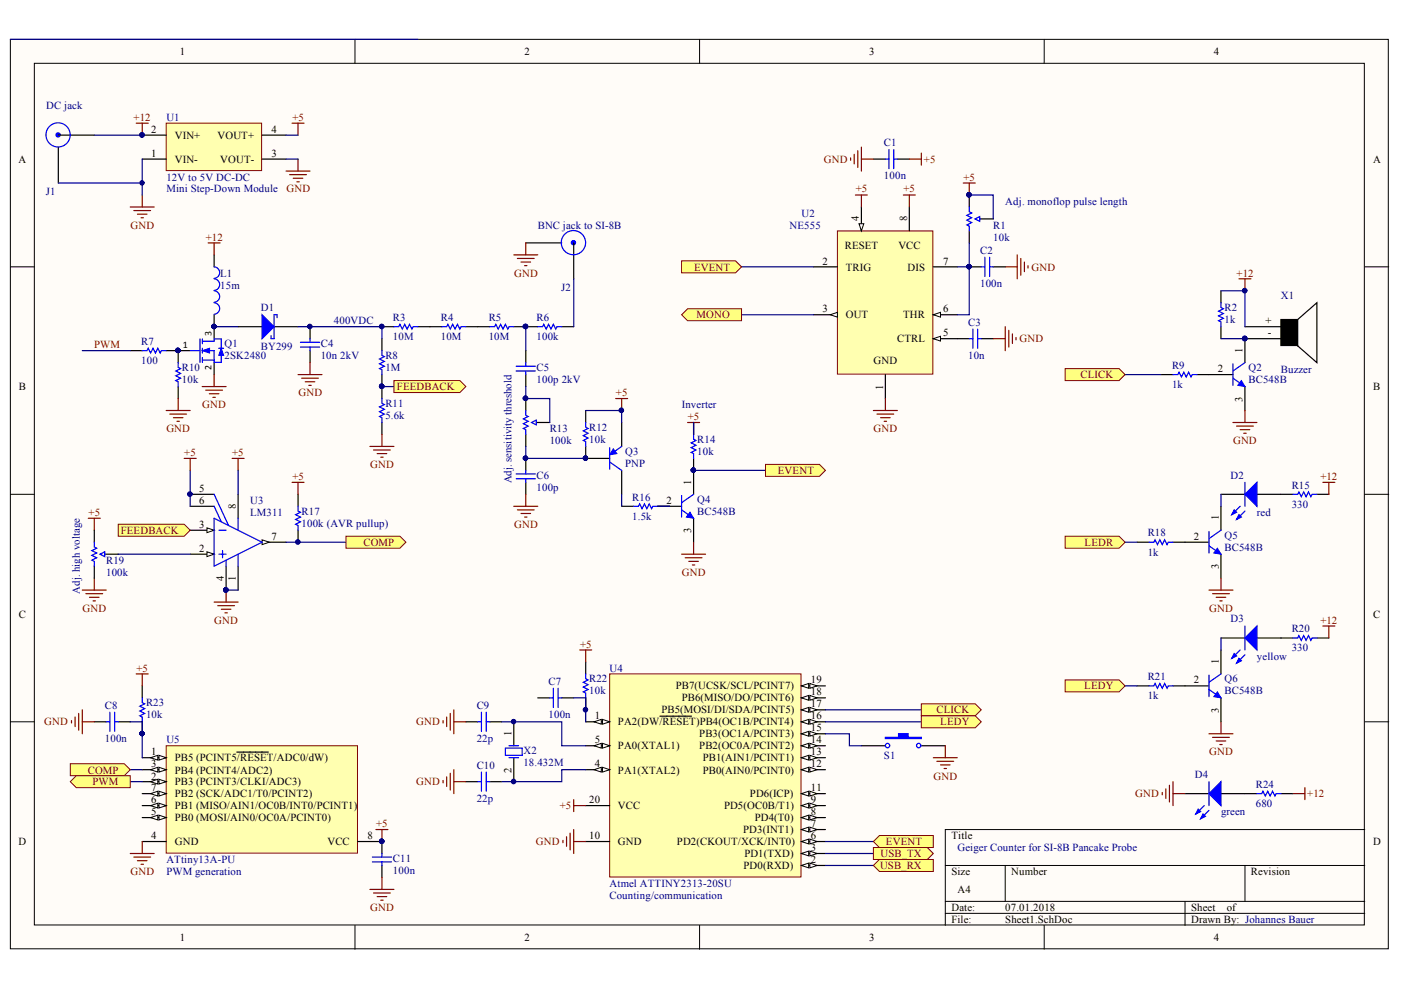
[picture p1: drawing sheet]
<svg xmlns="http://www.w3.org/2000/svg" width="297mm" height="210mm" viewBox="0 0 297 210" stroke-linecap="round" stroke-linejoin="round" font-family="sans-serif">
<defs><g id="words">
<g font-size="2.3">
<text x="38.1" y="11.7">1</text>
<text x="111.2" y="11.7">2</text>
<text x="184.3" y="11.7">3</text>
<text x="257.4" y="11.7">4</text>
<text x="32.1" y="28.1">2</text>
<text x="37" y="29.4">VIN+</text>
<text x="46.1" y="29.4">VOUT+</text>
<text x="57.6" y="28.1">4</text>
<text x="3.9" y="34.5">A</text>
<text x="32.1" y="33.2">1</text>
<text x="37" y="34.5">VIN-</text>
<text x="46.7" y="34.5">VOUT-</text>
<text x="57.6" y="33.2">3</text>
<text x="291.1" y="34.5">A</text>
<text x="182.1" y="46.9" transform="rotate(-90 182.1 46.9)">4</text>
<text x="192.3" y="46.9" transform="rotate(-90 192.3 46.9)">8</text>
<text x="179.1" y="52.8">RESET</text>
<text x="190.5" y="52.8">VCC</text>
<text x="174.4" y="56.1">2</text>
<text x="179.3" y="57.4">TRIG</text>
<text x="192.4" y="57.4">DIS</text>
<text x="199.9" y="56.1">7</text>
<text x="174.4" y="66.2">3</text>
<text x="179.3" y="67.5">OUT</text>
<text x="191.5" y="67.5">THR</text>
<text x="199.9" y="66.2">6</text>
<text x="199.9" y="71.3">5</text>
<text x="268.3" y="68.8">+</text>
<text x="268.8" y="71.3">-</text>
<text x="185.2" y="77.1">GND</text>
<text x="190.2" y="72.6">CTRL</text>
<text x="263.5" y="74.9" transform="rotate(-90 263.5 74.9)">1</text>
<text x="4" y="82.7">B</text>
<text x="187.3" y="82.6" transform="rotate(-90 187.3 82.6)">1</text>
<text x="258.2" y="78.9">2</text>
<text x="291.1" y="82.7">B</text>
<text x="263.5" y="85.2" transform="rotate(-90 263.5 85.2)">3</text>
<text x="42.2" y="104.4">5</text>
<text x="42.2" y="106.9">6</text>
<text x="50" y="107.8" transform="rotate(-90 50 107.8)">8</text>
<text x="141.3" y="106.9">2</text>
<text x="146.6" y="102.7" transform="rotate(-90 146.6 102.7)">1</text>
<text x="42.2" y="112">3</text>
<text x="146.6" y="113.1" transform="rotate(-90 146.6 113.1)">3</text>
<text x="258.4" y="110.4" transform="rotate(-90 258.4 110.4)">1</text>
<text x="42.2" y="117">2</text>
<text x="57.6" y="114.5">7</text>
<text x="253.1" y="114.5">2</text>
<text x="47.4" y="123.2" transform="rotate(-90 47.4 123.2)">4</text>
<text x="50" y="123.2" transform="rotate(-90 50 123.2)">1</text>
<text x="258.4" y="120.7" transform="rotate(-90 258.4 120.7)">3</text>
<text x="4" y="131">C</text>
<text x="291.1" y="131">C</text>
<text x="258.4" y="140.9" transform="rotate(-90 258.4 140.9)">1</text>
<text x="143.3" y="146.2">PB7(UCSK/SCL/PCINT7)</text>
<text x="144.5" y="148.7">PB6(MISO/DO/PCINT6)</text>
<text x="171.9" y="150">17</text>
<text x="171.9" y="147.4">18</text>
<text x="171.9" y="144.9">19</text>
<text x="253.1" y="144.9">2</text>
<text x="126.1" y="152.5">1</text>
<text x="131" y="153.8">PA2(DW/RESET)PB4(OC1B/PCINT4)</text>
<text x="140.2" y="151.2">PB5(MOSI/DI/SDA/PCINT5)</text>
<text x="171.9" y="155.1">15</text>
<text x="171.9" y="152.5">16</text>
<text x="258.4" y="151.2" transform="rotate(-90 258.4 151.2)">3</text>
<text x="32.1" y="160.1">1</text>
<text x="37" y="161.4">PB5 (PCINT5/RESET/ADC0/dW)</text>
<text x="108.4" y="156.1" transform="rotate(-90 108.4 156.1)">1</text>
<text x="126.1" y="157.6">5</text>
<text x="131" y="158.9">PA0(XTAL1)</text>
<text x="148.3" y="158.9">PB2(OC0A/PCINT2)</text>
<text x="148.3" y="156.3">PB3(OC1A/PCINT3)</text>
<text x="149" y="161.4">PB1(AIN1/PCINT1)</text>
<text x="171.9" y="160.1">13</text>
<text x="171.9" y="157.6">14</text>
<text x="32.1" y="165.3">2</text>
<text x="32.1" y="162.7">3</text>
<text x="32.1" y="167.8">7</text>
<text x="37" y="166.5">PB3 (PCINT3/CLKI/ADC3)</text>
<text x="37" y="164">PB4 (PCINT4/ADC2)</text>
<text x="108.4" y="163.8" transform="rotate(-90 108.4 163.8)">2</text>
<text x="126.1" y="162.7">4</text>
<text x="131" y="164">PA1(XTAL2)</text>
<text x="149" y="164">PB0(AIN0/PCINT0)</text>
<text x="171.9" y="162.7">12</text>
<text x="171.9" y="167.8">11</text>
<text x="32.1" y="172.9">5</text>
<text x="32.1" y="170.3">6</text>
<text x="37" y="171.6">PB1 (MISO/AIN1/OC0B/INT0/PCINT1)</text>
<text x="37" y="169.1">PB2 (SCK/ADC1/T0/PCINT2)</text>
<text x="124.9" y="170.3">20</text>
<text x="131" y="171.6">VCC</text>
<text x="153.5" y="171.6">PD5(OC0B/T1)</text>
<text x="159" y="169.1">PD6(ICP)</text>
<text x="171.9" y="172.9">8</text>
<text x="171.9" y="170.3">9</text>
<text x="3.9" y="179.2">D</text>
<text x="32.1" y="177.9">4</text>
<text x="37" y="179.2">GND</text>
<text x="37" y="174.1">PB0 (MOSI/AIN0/OC0A/PCINT0)</text>
<text x="69.4" y="179.2">VCC</text>
<text x="77.9" y="177.9">8</text>
<text x="124.9" y="177.9">10</text>
<text x="131" y="179.2">GND</text>
<text x="143.5" y="179.2">PD2(CKOUT/XCK/INT0)</text>
<text x="157.6" y="176.7">PD3(INT1)</text>
<text x="160" y="174.1">PD4(T0)</text>
<text x="171.9" y="177.9">6</text>
<text x="171.9" y="175.4">7</text>
<text x="201.7" y="177.9">Title</text>
<text x="291.1" y="179.2">D</text>
<text x="157.7" y="184.3">PD0(RXD)</text>
<text x="157.8" y="181.8">PD1(TXD)</text>
<text x="171.9" y="183">2</text>
<text x="171.9" y="180.5">3</text>
<text x="201.7" y="185.6">Size</text>
<text x="214.4" y="185.6">Number</text>
<text x="265.2" y="185.6">Revision</text>
<text x="203" y="189.4">A4</text>
<text x="201.7" y="193.2">Date:</text>
<text x="201.7" y="195.7">File:</text>
<text x="213.1" y="193.2">07.01.2018</text>
<text x="213.1" y="195.7">Sheet1.SchDoc</text>
<text x="252.5" y="193.2">Sheet</text>
<text x="252.5" y="195.7">Drawn By: Johannes Bauer</text>
<text x="260.1" y="193.2">of</text>
<text x="38.1" y="199.5">1</text>
<text x="111.2" y="199.5">2</text>
<text x="184.3" y="199.5">3</text>
<text x="257.4" y="199.5">4</text>
</g>
<g font-size="2.3" fill="#000080">
<text x="9.8" y="23.1">DC jack</text>
<text x="35.3" y="25.6">U1</text>
<text x="187.4" y="30.9">C1</text>
<text x="9.7" y="41.3">J1</text>
<text x="35.3" y="38.3">12V to 5V DC-DC</text>
<text x="35.3" y="40.8">Mini Step-Down Module</text>
<text x="187.4" y="38">100n</text>
<text x="169.9" y="46">U2</text>
<text x="213.1" y="43.4">Adj. monoflop pulse length</text>
<text x="114" y="48.5">BNC jack to SI-8B</text>
<text x="167.4" y="48.5">NE555</text>
<text x="207.8" y="53.8">C2</text>
<text x="210.6" y="48.5">R1</text>
<text x="210.6" y="51">10k</text>
<text x="46.7" y="58.6">L1</text>
<text x="46.7" y="61.2">15m</text>
<text x="55.3" y="66">D1</text>
<text x="119" y="61.7">J2</text>
<text x="207.8" y="60.9">100n</text>
<text x="259.7" y="66">R2</text>
<text x="271.6" y="63.5">X1</text>
<text x="70.8" y="68.8">400VDC</text>
<text x="83.3" y="68">R3</text>
<text x="93.5" y="68">R4</text>
<text x="103.6" y="68">R5</text>
<text x="113.8" y="68">R6</text>
<text x="205.3" y="69">C3</text>
<text x="259.7" y="68.5">1k</text>
<text x="29.9" y="73.1">R7</text>
<text x="29.9" y="77.1">100</text>
<text x="47.6" y="73.6">Q1</text>
<text x="47.6" y="76.2">2SK2480</text>
<text x="55.3" y="74.1">BY299</text>
<text x="68" y="73.6">C4</text>
<text x="68" y="76.1">10n 2kV</text>
<text x="81.7" y="76.1">R8</text>
<text x="83.3" y="72.1">10M</text>
<text x="93.5" y="72.1">10M</text>
<text x="103.6" y="72.1">10M</text>
<text x="113.8" y="72.1">100k</text>
<text x="205.3" y="76.1">10n</text>
<text x="38.6" y="78.7">R10</text>
<text x="38.6" y="81.2">10k</text>
<text x="81.7" y="78.7">1M</text>
<text x="113.8" y="78.7">C5</text>
<text x="113.8" y="81.2">100p 2kV</text>
<text x="248.5" y="78.2">R9</text>
<text x="248.5" y="82.2">1k</text>
<text x="264.7" y="78.7">Q2</text>
<text x="264.7" y="81.2">BC548B</text>
<text x="271.6" y="79.2">Buzzer</text>
<text x="81.7" y="86.3">R11</text>
<text x="81.7" y="88.8">5.6k</text>
<text x="144.5" y="86.5">Inverter</text>
<text x="116.5" y="91.6">R13</text>
<text x="116.5" y="94.1">100k</text>
<text x="124.9" y="91.3">R12</text>
<text x="124.9" y="93.9">10k</text>
<text x="147.8" y="93.9">R14</text>
<text x="113.8" y="101.5">C6</text>
<text x="132.5" y="96.4">Q3</text>
<text x="132.5" y="98.9">PNP</text>
<text x="147.8" y="96.4">10k</text>
<text x="260.9" y="101.5">D2</text>
<text x="53" y="106.9">U3</text>
<text x="108.4" y="102.5" transform="rotate(-90 108.4 102.5)">Adj. sensitivity threshold</text>
<text x="113.8" y="104.1">100p</text>
<text x="134.1" y="106.1">R16</text>
<text x="147.8" y="106.6">Q4</text>
<text x="273.9" y="103.6">R15</text>
<text x="273.9" y="107.6">330</text>
<text x="53" y="109.4">LM311</text>
<text x="63.9" y="109.2">R17</text>
<text x="63.9" y="111.7">100k (AVR pullup)</text>
<text x="134.1" y="110.2">1.5k</text>
<text x="147.8" y="109.2">BC548B</text>
<text x="243.3" y="113.7">R18</text>
<text x="266.5" y="109.4">red</text>
<text x="22.5" y="119.6">R19</text>
<text x="243.3" y="117.8">1k</text>
<text x="259.7" y="114.2">Q5</text>
<text x="259.7" y="116.8">BC548B</text>
<text x="16.9" y="125.9" transform="rotate(-90 16.9 125.9)">Adj. high voltage</text>
<text x="22.5" y="122.1">100k</text>
<text x="260.9" y="132">D3</text>
<text x="273.9" y="134">R20</text>
<text x="129.2" y="142.4">U4</text>
<text x="266.5" y="139.8">yellow</text>
<text x="273.9" y="138.1">330</text>
<text x="31" y="149.7">R23</text>
<text x="116.3" y="145.2">C7</text>
<text x="124.9" y="144.7">R22</text>
<text x="124.9" y="147.2">10k</text>
<text x="243.3" y="144.2">R21</text>
<text x="243.3" y="148.2">1k</text>
<text x="259.7" y="144.7">Q6</text>
<text x="259.7" y="147.2">BC548B</text>
<text x="22.2" y="150.2">C8</text>
<text x="31" y="152.3">10k</text>
<text x="101.1" y="150.2">C9</text>
<text x="116.3" y="152.3">100n</text>
<text x="22.2" y="157.3">100n</text>
<text x="35.3" y="157.6">U5</text>
<text x="101.1" y="157.3">22p</text>
<text x="111" y="159.9">X2</text>
<text x="187.4" y="160.9">S1</text>
<text x="101.1" y="163">C10</text>
<text x="111" y="162.4">18.432M</text>
<text x="253.3" y="165">D4</text>
<text x="266.2" y="167">R24</text>
<text x="101.1" y="170.1">22p</text>
<text x="258.9" y="172.9">green</text>
<text x="266.2" y="171.1">680</text>
<text x="35.3" y="183">ATtiny13A-PU</text>
<text x="35.3" y="185.6">PWM generation</text>
<text x="83.3" y="182.8">C11</text>
<text x="83.3" y="185.3">100n</text>
<text x="203" y="180.5">Geiger Counter for SI-8B Pancake Probe</text>
<text x="129.2" y="188.1">Atmel ATTINY2313-20SU</text>
<text x="129.2" y="190.6">Counting/communication</text>
</g>
<g font-size="2.3" fill="#800000">
<text x="28.3" y="25.6">+12</text>
<text x="62" y="25.6">+5</text>
<text x="174.7" y="34.5">GND</text>
<text x="195.9" y="34.5">+5</text>
<text x="60.7" y="40.8">GND</text>
<text x="181.4" y="40.8">+5</text>
<text x="191.6" y="40.8">+5</text>
<text x="204.3" y="38.3">+5</text>
<text x="27.7" y="48.5">GND</text>
<text x="43.6" y="51">+12</text>
<text x="109" y="58.6">GND</text>
<text x="147.2" y="57.4">EVENT</text>
<text x="218.7" y="57.4">GND</text>
<text x="262.2" y="58.6">+12</text>
<text x="147.7" y="67.5">MONO</text>
<text x="20" y="73.8">PWM</text>
<text x="216.2" y="72.6">GND</text>
<text x="63.3" y="84">GND</text>
<text x="84.2" y="82.7">FEEDBACK</text>
<text x="130.6" y="84">+5</text>
<text x="229.1" y="80.2">CLICK</text>
<text x="42.9" y="86.5">GND</text>
<text x="145.8" y="89.1">+5</text>
<text x="35.3" y="91.6">GND</text>
<text x="185.2" y="91.6">GND</text>
<text x="261.4" y="94.1">GND</text>
<text x="39.1" y="96.7">+5</text>
<text x="49.2" y="96.7">+5</text>
<text x="62" y="101.7">+5</text>
<text x="78.5" y="99.2">GND</text>
<text x="164.9" y="100.5">EVENT</text>
<text x="280" y="101.7">+12</text>
<text x="18.8" y="109.4">+5</text>
<text x="25.6" y="113.2">FEEDBACK</text>
<text x="109" y="112">GND</text>
<text x="77" y="115.8">COMP</text>
<text x="230" y="115.8">LEDR</text>
<text x="144.5" y="122.1">GND</text>
<text x="17.5" y="129.7">GND</text>
<text x="256.4" y="129.7">GND</text>
<text x="45.4" y="132.2">GND</text>
<text x="123" y="137.3">+5</text>
<text x="280" y="132.2">+12</text>
<text x="28.9" y="142.4">+5</text>
<text x="229.9" y="146.2">LEDY</text>
<text x="9.4" y="153.8">GND</text>
<text x="88.2" y="153.8">GND</text>
<text x="198.6" y="151.2">CLICK</text>
<text x="199.3" y="153.8">LEDY</text>
<text x="256.4" y="160.1">GND</text>
<text x="18.6" y="164">COMP</text>
<text x="19.6" y="166.5">PWM</text>
<text x="88.2" y="166.5">GND</text>
<text x="197.9" y="165.3">GND</text>
<text x="118.7" y="171.6">+5</text>
<text x="240.7" y="169.1">GND</text>
<text x="277.2" y="169.1">+12</text>
<text x="79.8" y="175.4">+5</text>
<text x="113.6" y="179.2">GND</text>
<text x="187.8" y="179.2">EVENT</text>
<text x="27.7" y="185.6">GND</text>
<text x="186.6" y="184.3">USB_RX</text>
<text x="186.7" y="181.8">USB_TX</text>
<text x="78.5" y="193.2">GND</text>
</g>
<g font-size="2.1">
<text x="44.8" y="71.2" transform="rotate(-90 44.8 71.2)">3</text>
<text x="38.7" y="73.8">1</text>
<text x="44.8" y="78.5" transform="rotate(-90 44.8 78.5)">2</text>
</g>
</g></defs>
<g fill="#fffcf8" stroke="#000" stroke-width=".21">
<path d="M2.2 8.3h292.1v192.9h-292.1z"/>
<path d="M7.3 13.4h282v182.7h-282z"/>
</g>
<g fill="none" stroke="#000" stroke-width=".21">
<path d="M75.3 8.3v5.1M148.3 8.3v5.1M221.4 8.3v5.1M2.2 56.6h5.1M289.4 56.6h5M2.2 104.8h5.1M289.4 104.8h5M2.2 153h5.1M289.4 153h5M289.4 175.9h-89v20.3M75.3 196.2v5.1M148.3 196.2v5.1"/>
<path d="M200.4 183.5h89M200.4 191.1h89M200.4 193.7h89M213.1 183.5v7.6M221.4 196.2v5.1M251.2 191.1v5.1M264 183.5v7.6"/>
</g>
<path d="M28.9 26.1h2.5M30.2 26.1v2.6M61.9 26.1h2.6M63.2 26.1v2.6M27.6 43.9h5.1M28.4 44.6h3.5M29.1 45.4h2.1M29.9 46.2h.5M30.2 41.3v2.6" fill="none" stroke="#800000" stroke-width=".25"/>
<circle cx="30.1" cy="28.6" r=".46" fill="#000080" stroke="#000080" stroke-width=".21"/>
<path d="M35.2 26.1h20.3v10.1h-20.3z" fill="#ffffb0" stroke="#800000" stroke-width=".21"/>
<path d="M30.2 33.7h5M30.2 28.7h5M55.6 33.7h5M55.6 28.7h5" fill="none" stroke="#000" stroke-width=".25"/>
<circle cx="30.1" cy="28.6" r=".46" fill="#000080" stroke="#000080" stroke-width=".21"/>
<path d="M60.6 36.3h5.1M61.4 37h3.6M62.2 37.8h2M62.9 38.6h.5M63.2 33.7v2.6" fill="none" stroke="#800000" stroke-width=".25"/>
<path d="M35.2 158.1h40.6v22.8h-40.6z" fill="#ffffb0" stroke="#800000" stroke-width=".21"/>
<path d="M30.2 160.7h5" fill="none" stroke="#000" stroke-width=".25"/>
<g fill="#fffcf8" stroke="#000" stroke-width=".21">
<path d="M33.7 160.1l1.5 .6-1.5 .5z"/>
<path d="M31.9 160.7l1.6-.6v1.1z"/>
</g>
<path d="M50.2 159.5h6.7M30.2 165.7h5" fill="none" stroke="#000" stroke-width=".25"/>
<g fill="#fffcf8" stroke="#000" stroke-width=".21">
<path d="M33.7 165.2l1.5 .5-1.5 .5z"/>
<path d="M31.9 165.7l1.6-.5v1z"/>
</g>
<path d="M30.2 163.2h5" fill="none" stroke="#000" stroke-width=".25"/>
<g fill="#fffcf8" stroke="#000" stroke-width=".21">
<path d="M33.7 162.7l1.5 .5-1.5 .5z"/>
<path d="M31.9 163.2l1.6-.5v1z"/>
</g>
<path d="M30.2 178.4h5M30.2 173.3h5" fill="none" stroke="#000" stroke-width=".25"/>
<g fill="#fffcf8" stroke="#000" stroke-width=".21">
<path d="M33.7 172.8l1.5 .5-1.5 .6z"/>
<path d="M31.9 173.3l1.6-.5v1.1z"/>
</g>
<path d="M30.2 170.8h5" fill="none" stroke="#000" stroke-width=".25"/>
<g fill="#fffcf8" stroke="#000" stroke-width=".21">
<path d="M33.7 170.3l1.5 .5-1.5 .5z"/>
<path d="M31.9 170.8l1.6-.5v1z"/>
</g>
<path d="M30.2 168.3h5" fill="none" stroke="#000" stroke-width=".25"/>
<g fill="#fffcf8" stroke="#000" stroke-width=".21">
<path d="M33.7 167.8l1.5 .5-1.5 .5z"/>
<path d="M31.9 168.3l1.6-.5v1z"/>
</g>
<path d="M75.9 178.4h5.1" fill="none" stroke="#000" stroke-width=".25"/>
<circle cx="80.9" cy="178.4" r=".46" fill="#000080" stroke="#000080" stroke-width=".21"/>
<path d="M129.3 142.9h40.5v43h-40.5z" fill="#ffffb0" stroke="#800000" stroke-width=".21"/>
<path d="M124.2 153h5.1" fill="none" stroke="#000" stroke-width=".25"/>
<g fill="#fffcf8" stroke="#000" stroke-width=".21">
<path d="M127.7 152.5l1.6 .5-1.6 .5z"/>
<path d="M126 153l1.5-.5v1z"/>
</g>
<path d="M139.9 151.8h6.7M169.9 183.5h5.1" fill="none" stroke="#000" stroke-width=".25"/>
<g fill="#fffcf8" stroke="#000" stroke-width=".21">
<path d="M169.9 183.5l1.5-.5v1z"/>
<path d="M171.7 183l1.5 .5-1.5 .5z"/>
</g>
<path d="M169.9 181h5.1" fill="none" stroke="#000" stroke-width=".25"/>
<g fill="#fffcf8" stroke="#000" stroke-width=".21">
<path d="M169.9 181l1.5-.5v1z"/>
<path d="M171.7 180.5l1.5 .5-1.5 .5z"/>
</g>
<path d="M124.2 163.2h5.1" fill="none" stroke="#000" stroke-width=".25"/>
<g fill="#fffcf8" stroke="#000" stroke-width=".21">
<path d="M127.7 162.7l1.6 .5-1.6 .5z"/>
<path d="M126 163.2l1.5-.5v1z"/>
</g>
<path d="M124.2 158.1h5.1" fill="none" stroke="#000" stroke-width=".25"/>
<g fill="#fffcf8" stroke="#000" stroke-width=".21">
<path d="M127.7 157.6l1.6 .5-1.6 .5z"/>
<path d="M126 158.1l1.5-.5v1z"/>
</g>
<path d="M169.9 178.4h5.1" fill="none" stroke="#000" stroke-width=".25"/>
<g fill="#fffcf8" stroke="#000" stroke-width=".21">
<path d="M169.9 178.4l1.5-.5v1z"/>
<path d="M171.7 177.9l1.5 .5-1.5 .5z"/>
</g>
<path d="M169.9 175.9h5.1" fill="none" stroke="#000" stroke-width=".25"/>
<g fill="#fffcf8" stroke="#000" stroke-width=".21">
<path d="M169.9 175.9l1.5-.5v1z"/>
<path d="M171.7 175.4l1.5 .5-1.5 .5z"/>
</g>
<path d="M169.9 173.3h5.1" fill="none" stroke="#000" stroke-width=".25"/>
<g fill="#fffcf8" stroke="#000" stroke-width=".21">
<path d="M169.9 173.3l1.5-.5v1.1z"/>
<path d="M171.7 172.8l1.5 .5-1.5 .6z"/>
</g>
<path d="M169.9 160.7h5.1" fill="none" stroke="#000" stroke-width=".25"/>
<g fill="#fffcf8" stroke="#000" stroke-width=".21">
<path d="M169.9 160.7l1.5-.6v1.1z"/>
<path d="M171.7 160.1l1.5 .6-1.5 .5z"/>
</g>
<path d="M169.9 158.1h5.1" fill="none" stroke="#000" stroke-width=".25"/>
<g fill="#fffcf8" stroke="#000" stroke-width=".21">
<path d="M169.9 158.1l1.5-.5v1z"/>
<path d="M171.7 157.6l1.5 .5-1.5 .5z"/>
</g>
<path d="M169.9 155.6h5.1" fill="none" stroke="#000" stroke-width=".25"/>
<g fill="#fffcf8" stroke="#000" stroke-width=".21">
<path d="M169.9 155.6l1.5-.5v1z"/>
<path d="M171.7 155.1l1.5 .5-1.5 .5z"/>
</g>
<path d="M169.9 153h5.1" fill="none" stroke="#000" stroke-width=".25"/>
<g fill="#fffcf8" stroke="#000" stroke-width=".21">
<path d="M169.9 153l1.5-.5v1z"/>
<path d="M171.7 152.5l1.5 .5-1.5 .5z"/>
</g>
<path d="M169.9 150.5h5.1" fill="none" stroke="#000" stroke-width=".25"/>
<g fill="#fffcf8" stroke="#000" stroke-width=".21">
<path d="M169.9 150.5l1.5-.5v1z"/>
<path d="M171.7 150l1.5 .5-1.5 .5z"/>
</g>
<path d="M169.9 148h5.1" fill="none" stroke="#000" stroke-width=".25"/>
<g fill="#fffcf8" stroke="#000" stroke-width=".21">
<path d="M169.9 148l1.5-.5v1z"/>
<path d="M171.7 147.5l1.5 .5-1.5 .5z"/>
</g>
<path d="M169.9 145.4h5.1" fill="none" stroke="#000" stroke-width=".25"/>
<g fill="#fffcf8" stroke="#000" stroke-width=".21">
<path d="M169.9 145.4l1.5-.5v1z"/>
<path d="M171.7 144.9l1.5 .5-1.5 .5z"/>
</g>
<path d="M124.2 170.8h5.1M169.9 170.8h5.1" fill="none" stroke="#000" stroke-width=".25"/>
<g fill="#fffcf8" stroke="#000" stroke-width=".21">
<path d="M169.9 170.8l1.5-.5v1z"/>
<path d="M171.7 170.3l1.5 .5-1.5 .5z"/>
</g>
<path d="M124.2 178.4h5.1M169.9 163.2h5.1" fill="none" stroke="#000" stroke-width=".25"/>
<g fill="#fffcf8" stroke="#000" stroke-width=".21">
<path d="M169.9 163.2l1.5-.5v1z"/>
<path d="M171.7 162.7l1.5 .5-1.5 .5z"/>
</g>
<path d="M169.9 168.3h5.1" fill="none" stroke="#000" stroke-width=".25"/>
<g fill="#fffcf8" stroke="#000" stroke-width=".21">
<path d="M169.9 168.3l1.5-.5v1z"/>
<path d="M171.7 167.8l1.5 .5-1.5 .5z"/>
</g>
<g fill="none" stroke="#000" stroke-width=".25">
<path d="M45.4 54v2.6M111.5 51.5h7.6M121.6 51.5v7.6M27.6 74.3h2.6M35.2 74.3h5.1M37.8 74.3v2.6M45.4 66.7v5.1M45.4 76.9v2.5M50.5 69.3h5.1M58.1 69.3h5.1M65.7 69.3v2.5M65.7 74.3v2.6"/>
<path d="M81 71.8v2.5M81 79.4v5.1M81 69.3h2.5M88.6 69.3h5.1M98.8 69.3h5.1M108.9 69.3h5.1M111.5 74.3v2.6M111.5 79.4v2.6M119.1 69.3h2.5M37.8 82v2.5M81 89.6v2.5M111.5 84.5v2.5"/>
<path d="M111.5 92.1v2.6M111.5 97.2v2.5M113.8 89.6h2.8M124.2 94.7v2.5h5.1M124.2 87v2.6M131.8 89.6v5.1M131.8 99.7v5.1M147.1 89.6v2.5M147.1 97.2v7.6M40.3 117.5h5.1M111.5 102.3v2.5M131.8 107.3h2.5"/>
<path d="M139.4 107.3h5.1M147.1 109.9v5.1M50.5 120v5.1M20 153h2.5M25.1 153h2.5M30.2 145.4v2.6M30.2 153v2.6M81 178.4v2.6M81 183.5v2.5"/>
</g>
<g fill="#000080" stroke="#000080" stroke-width=".21">
<circle cx="65.7" cy="69.2" r=".46"/>
<circle cx="80.9" cy="81.9" r=".46"/>
<circle cx="111.4" cy="84.4" r=".46"/>
<circle cx="45.4" cy="69.2" r=".46"/>
<circle cx="37.7" cy="74.3" r=".46"/>
<circle cx="80.9" cy="69.2" r=".46"/>
<circle cx="111.4" cy="69.2" r=".46"/>
<circle cx="124.1" cy="97.1" r=".46"/>
<circle cx="147" cy="99.7" r=".46"/>
<circle cx="111.4" cy="97.1" r=".46"/>
<circle cx="131.7" cy="87" r=".47"/>
<circle cx="80.9" cy="178.4" r=".46"/>
<circle cx="30.1" cy="155.5" r=".46"/>
</g>
<g fill="none" stroke="#00f" stroke-width=".25">
<path d="M45.4 56.6a1.22 1.22 0 0 1 1.2 1.2 1.22 1.22 0 0 1-1.2 1.2M45.4 59.1a1.23 1.23 0 0 1 1.2 1.2 1.23 1.23 0 0 1-1.2 1.3M30.2 74.3h1l.2-.5 .5 1.1 .5-1.1 .5 1.1 .6-1.1 .5 1.1 .2-.6h1M37.8 76.9v1l.5 .3-1 .5 1 .5-1 .5 1 .5-1 .5 .5 .2v1.1M40.4 74.3h2M42.4 71.9v4.9M42.9 74.3h2.5v2.5h1.5v-1.7M42.9 76.4h2.5M42.9 71.9v1M42.9 73.8v1.1M42.9 75.8v1M45.4 61.7a1.22 1.22 0 0 1 1.2 1.2 1.22 1.22 0 0 1-1.2 1.2"/>
<path d="M45.4 64.2a1.22 1.22 0 0 1 1.2 1.2 1.22 1.22 0 0 1-1.2 1.2M45.4 71.9v.4h-2.5M45.5 71.9h1.4v1.9M46.4 73.8h1M58.7 67.4v-.7h-.6v5.1h-.6v-.6M63.7 73.6h4.1M63.7 72.6h4.1M65.7 71.8v.8M65.7 73.6v.7M81 74.3v1.1l.5 .2-1 .5 1 .5-1 .5 1 .5-1 .6 .5 .2v1M83.5 69.3h1l.3-.5 .5 1 .5-1 .5 1 .5-1 .5 1 .3-.5h1M93.7 69.3h1l.3-.5 .5 1 .5-1 .5 1 .5-1 .5 1 .3-.5h1"/>
<path d="M103.9 69.3h1l.2-.5 .5 1 .5-1 .5 1 .6-1 .5 1 .2-.5h1M109.4 78.7h4.1M109.4 77.6h4.1M111.5 76.9v.7M111.5 78.7v.7M114 69.3h1l.3-.5 .5 1 .5-1 .5 1 .5-1 .5 1 .3-.5h1M81 84.5v1l.5 .3-1 .5 1 .5-1 .5 1 .5-1 .5 .5 .3v1M111.5 87v1.1l.5 .2-1 .5 1 .5-1 .5 1 .5-1 .5 .5 .3v1M111.5 99.7v.8M112.7 89.6l1-.5v1zM124.2 89.6v1l.5 .2-1 .6 1 .5-1 .5 1 .5-1 .5 .5 .2v1.1M129.3 94.9v4.6"/>
<path d="M129.3 98l2.5 1.7M131.8 94.7l-1.8 1.2M147.1 92.1v1l.5 .3-1.1 .5 1.1 .5-1.1 .5 1.1 .5-1.1 .5 .6 .3v1M109.4 101.5h4.1M109.4 100.5h4.1M111.5 101.5v.8M134.3 107.3h1.1l.2-.5 .5 1.1 .5-1.1 .5 1.1 .6-1.1 .5 1.1 .2-.6h1M144.5 108.1l2.6 1.8M144.5 105.1v4.5M147.1 104.8l-2.6 1.8M22.5 153h.8M23.3 151v4.1"/>
<path d="M24.3 151v4.1M24.3 153h.8M30.2 148v1l.5 .2-1.1 .5 1.1 .5-1.1 .6 1.1 .5-1.1 .5 .6 .2v1M78.9 182.7h4.1M78.9 181.7h4.1M81 181v.7M81 182.7v.8"/>
<circle cx="121.6" cy="51.4" r="2.57"/>
</g>
<g fill="#00f" stroke="#00f" stroke-width=".21">
<path d="M46.9 73.8l.5 1.5h-1z"/>
<path d="M42.9 74.3l1.5-.5v1.1z"/>
<path d="M130 95.2l.8 1-1.5 .2z"/>
<path d="M146.3 108.6l.8 1.3-1.6-.3z"/>
</g>
<g fill="none" stroke="#800000" stroke-width=".25">
<path d="M44.1 51.5h2.6M45.4 51.5v2.5M108.9 54h5.1M109.7 54.8h3.6M110.5 55.6h2M111.2 56.3h.5M111.5 51.5v2.5M45.4 79.4v2.6M63.2 79.4h5.1M65.7 76.9v2.5M35.2 87h5.1M36 87.8h3.6"/>
<path d="M36.8 88.6h2M37.5 89.3h.5M37.8 84.5v2.5M42.9 82h5M43.6 82.7h3.6M44.4 83.5h2M45.1 84.2h.6M64 80.2h3.5M64.7 80.9h2M65.5 81.7h.5M78.4 94.7h5.1M79.2 95.4h3.6"/>
<path d="M80 96.2h2M80.7 96.9h.5M81 92.1v2.6M130.5 84.5h2.6M131.8 84.5v2.5M145.8 89.6h2.5M147.1 89.6v2.5M108.9 107.3h5.1M109.7 108.1h3.6M110.5 108.9h2M111.2 109.6h.5M111.5 104.8v2.5"/>
<path d="M144.5 117.5h5.1M145.3 118.3h3.5M146 119h2.1M146.8 119.8h.5M147.1 115v2.5M15.2 152.8v.5M15.9 152v2.1M16.7 151.3v3.5M17.4 150.5v5.1M17.4 153h2.6M28.9 142.9h2.5M30.2 142.9v2.5"/>
<path d="M30.2 178.4v2.6M79.7 175.9h2.6M81 175.9v2.5M27.6 181h5.1M28.4 181.7h3.5M29.1 182.5h2.1M29.9 183.2h.5M78.4 188.6h5.1M79.2 189.3h3.6M80 190.1h2M80.7 190.9h.5M81 186v2.6"/>
</g>
<path d="M2.2 8.3h86.4M121.6 59.1v10.2M17.4 74.3h10.2M45.4 69.3h5.1M111.5 69.3v5M111.5 82v2.5h5.1v5.1M111.5 94.7v2.5h12.7M124.2 87h7.6v2.6M147.1 89.6v2.5M147.1 99.7h15.2M131.8 104.8v2.5M139.4 107.3h2.6" fill="none" stroke="#000080" stroke-width=".25"/>
<path d="M55.6 66.7l2.5 2.6-2.5 2.5z" fill="#00f" stroke="#00f" stroke-width=".25"/>
<circle cx="121.6" cy="51.4" r=".18" fill="none" stroke="#00f" stroke-width=".76"/>
<path d="M43.9 117l1.5 .5-1.5 .5z" fill="#fffcf8" stroke="#000" stroke-width=".21"/>
<path d="M40.3 112.4h5.1" fill="none" stroke="#000" stroke-width=".25"/>
<path d="M43.9 111.9l1.5 .5-1.5 .5z" fill="#fffcf8" stroke="#000" stroke-width=".21"/>
<path d="M40.3 104.8h5.1M40.3 107.3h5.1M55.6 115h5M47.9 120v5.1" fill="none" stroke="#000" stroke-width=".25"/>
<g fill="#000080" stroke="#000080" stroke-width=".21">
<circle cx="47.9" cy="125.1" r=".47"/>
<circle cx="40.3" cy="104.8" r=".46"/>
</g>
<path d="M55.6 114.5l1.5 .5-1.5 .5z" fill="#fffcf8" stroke="#000" stroke-width=".21"/>
<path d="M20 112.4v2.6M22.3 117.5h2.8M50.5 104.8v5.1M63.2 104.8v2.5M63.2 112.4v2.6M20 120v2.6" fill="none" stroke="#000" stroke-width=".25"/>
<path d="M20 115v1l.5 .2-1 .5 1 .5-1 .6 1 .5-1 .5 .5 .2v1M21.2 117.5l1-.5v1zM45.4 109.9l10.2 5.1-10.2 5zM45.4 107.3l1.5 3.3M45.4 104.8l3.1 6.6M46.4 112.4h1.5M46.4 117.5h1.5M47.2 116.7v1.6M47.9 118.8v1.2M50.5 109.9v2.5M50.5 117.5v2.5M63.2 107.3v1.1l.5 .2-1 .5 1 .5-1 .5 1 .5-1 .6 .5 .2v1" fill="none" stroke="#00f" stroke-width=".25"/>
<g fill="#000080" stroke="#000080" stroke-width=".21">
<circle cx="47.9" cy="125.1" r=".47"/>
<circle cx="40.3" cy="104.8" r=".46"/>
<circle cx="63.1" cy="114.9" r=".46"/>
<circle cx="30.1" cy="155.5" r=".46"/>
</g>
<g fill="none" stroke="#800000" stroke-width=".25">
<path d="M39 97.2h2.6M40.3 97.2v2.5M49.2 97.2h2.6M50.5 97.2v2.5M18.7 109.9h2.6M20 109.9v2.5M61.9 102.3h2.6M63.2 102.3v2.5M17.4 125.1h5.1M18.2 125.9h3.6M19 126.6h2M19.7 127.4h.5"/>
<path d="M20 122.6v2.5M45.4 127.7h5.1M46.2 128.4h3.5M46.9 129.2h2.1M47.7 129.9h.5M47.9 125.1v2.6"/>
</g>
<path d="M40.3 99.7v7.6M50.5 99.7v5.1M25.1 117.5h15.2M60.6 115h12.8M47.9 125.1h2.6M27.6 153h2.6v7.7M27.6 165.7h2.6M27.6 163.2h2.6" fill="none" stroke="#000080" stroke-width=".25"/>
<path d="M177.5 49h20.3v30.3h-20.3z" fill="#ffffb0" stroke="#800000" stroke-width=".21"/>
<path d="M172.5 56.6h5M187.7 79.4v5.1M197.9 66.7h5.1" fill="none" stroke="#000" stroke-width=".25"/>
<path d="M197.9 66.7l1.5-.5v1z" fill="#fffcf8" stroke="#000" stroke-width=".21"/>
<path d="M197.9 71.8h5.1" fill="none" stroke="#000" stroke-width=".25"/>
<path d="M197.9 71.8l1.5-.5v1z" fill="#fffcf8" stroke="#000" stroke-width=".21"/>
<path d="M182.6 43.9v5.1" fill="none" stroke="#000" stroke-width=".25"/>
<path d="M182.1 47.4h1l-.5 1.6z" fill="#fffcf8" stroke="#000" stroke-width=".21"/>
<path d="M172.5 66.7h5" fill="none" stroke="#000" stroke-width=".25"/>
<path d="M176 66.7l1.5-.5v1z" fill="#fffcf8" stroke="#000" stroke-width=".21"/>
<g fill="none" stroke="#000" stroke-width=".25">
<path d="M12.4 28.7h7.6M12.4 31.2v7.6M185.2 33.7h2.5M190.3 33.7h2.5M192.8 43.9v5.1M197.9 56.6h5.1M205.5 56.6h2.5M205.5 41.3v2.6M205.5 49v2.5M207.8 46.4h2.8M210.6 56.6h2.5M203 71.8h2.5"/>
<path d="M208 71.8h2.6M246.2 79.4h2.5M253.8 79.4h7.6M258.9 61.7v2.5M258.9 69.3v2.5M264 69.3h7.6M271.6 71.8h-7.6v5.1M275.1 67.7l4.1-3.5v12.7l-4.1-3.6zM264 82v5M241.1 115h2.5M248.7 115h7.6M258.9 107.3v5.1"/>
<path d="M258.9 117.5v5.1M258.9 104.8h5.1M266.5 104.8h7.6M279.2 104.8h2.5M258.9 137.8v5.1M258.9 135.3h5.1M266.5 135.3h7.6M279.2 135.3h2.5M98.8 153h2.5M103.9 153h2.5M108.9 153v5.1M114 148h2.6"/>
<path d="M119.1 148h2.5M124.2 140.3v2.6M124.2 148v2.5M182.6 158.1h5.1M195.3 158.1h5.1M241.1 145.4h2.5M248.7 145.4h7.6M258.9 148v5M98.8 165.7h2.5M103.9 165.7h2.5M108.9 160.7v5M251.2 168.3h5.1"/>
<path d="M258.9 168.3h7.6M271.6 168.3h2.5"/>
</g>
<g fill="none" stroke="#800000" stroke-width=".25">
<path d="M180.3 33.5v.5M181.1 32.7v2M181.9 32v3.5M182.6 33.7h2.6M182.6 31.2v5.1M192.8 33.7h2.5M195.3 32.5v2.5M204.2 38.8h2.6M205.5 38.8v2.5M181.4 41.3h2.5M182.6 41.3v2.6M191.5 41.3h2.6"/>
<path d="M192.8 41.3v2.6M213.1 56.6h2.6M215.7 54v5.1M216.4 54.8v3.6M217.2 55.6v2M218 56.3v.5M262.7 59.1h2.5M264 59.1v2.6M210.6 71.8h2.5M213.1 69.3v5M213.9 70v3.6M214.7 70.8v2"/>
<path d="M215.4 71.6v.5M185.2 87h5.1M185.9 87.8h3.6M186.7 88.6h2M187.5 89.3h.5M187.7 84.5v2.5M261.4 89.6h5.1M262.2 90.3h3.5M262.9 91.1h2.1M263.7 91.9h.5M264 87v2.6M280.5 102.3h2.5"/>
<path d="M281.7 102.3v2.5M122.9 137.8h2.6M124.2 137.8v2.5M256.3 125.1h5.1M257.1 125.9h3.5M257.9 126.6h2M258.6 127.4h.5M258.9 122.6v2.5M280.5 132.7h2.5M281.7 132.7v2.6M93.9 152.8v.5M94.7 152v2.1"/>
<path d="M95.5 151.3v3.5M96.2 150.5v5.1M96.2 153h2.6M200.4 158.1v2.6M256.3 155.6h5.1M257.1 156.3h3.5M257.9 157.1h2M258.6 157.9h.5M258.9 153v2.6M93.9 165.5v.5M94.7 164.7v2M95.5 164v3.5"/>
<path d="M96.2 163.2v5.1M96.2 165.7h2.6M119.4 178.2v.5M120.1 177.4v2M120.9 176.6v3.6M121.6 169.5v2.6M121.6 175.9v5.1M121.6 170.8h2.6M121.6 178.4h2.6M197.9 160.7h5.1M198.6 161.4h3.6M199.4 162.2h2"/>
<path d="M200.2 162.9h.5M246.4 168v.5M247.2 167.3v2M247.9 166.5v3.5M248.7 168.3h2.5M248.7 165.7v5.1M274.1 168.3h2.6M276.7 167v2.5"/>
</g>
<g fill="none" stroke="#00f" stroke-width=".25">
<path d="M187.7 33.7h.8M188.5 31.7v4.1M189.5 31.7v4.1M189.5 33.7h.8M205.5 43.9v1l.5 .3-1 .5 1 .5-1 .5 1 .5-1 .5 .5 .2v1.1M206.7 46.4l1-.5v1zM208 56.6h.8M208.8 54.5v4.1M209.8 54.5v4.1M209.8 56.6h.8M205.5 71.8h.8M206.3 69.8v4"/>
<path d="M207.3 69.8v4M207.3 71.8h.7M248.7 79.4h1l.3-.5 .5 1 .5-1 .5 1 .5-1 .5 1 .3-.5h1M258.9 64.2v1l.5 .3-1 .5 1 .5-1 .5 1 .5-1 .5 .5 .3v1M261.4 77.1v4.6M264 76.9l-2.6 1.8M261.4 80.2l2.6 1.8M243.6 115h1l.3-.5 .5 1 .5-1 .5 1 .5-1 .5 1 .3-.5h1M256.3 115.7l2.6 1.8M256.3 112.7v4.5M258.9 112.4l-2.6 1.8M262.9 107.3l-1.7 1.8"/>
<path d="M264 108.4l-1.8 1.7M264 102.3v5M274.1 104.8h1l.3-.5 .5 1 .5-1 .5 1 .5-1 .5 1 .3-.5h1M262.9 137.8l-1.7 1.8M264 132.7v5.1M264 138.8l-1.8 1.8M274.1 135.3h1l.3-.5 .5 1 .5-1 .5 1 .5-1 .5 1 .3-.5h1M101.3 153h.8M102.1 151v4.1M103.1 151v4.1M103.1 153h.8M107.2 158.6h3.5v1.5h-3.5z"/>
<path d="M107.9 158.1h2.1M116.6 148h.7M117.3 145.9v4.1M118.3 145.9v4.1M118.3 148h.8M124.2 142.9v1l.5 .3-1 .5 1 .5-1 .5 1 .5-1 .5 .5 .2v1.1M243.6 145.4h1l.3-.5 .5 1 .5-1 .5 1 .5-1 .5 1 .3-.5h1M256.3 143.1v4.6M256.3 146.2l2.6 1.8M258.9 142.9l-2.6 1.8M101.3 165.7h.8M102.1 163.7v4.1"/>
<path d="M103.1 163.7v4.1M103.1 165.7h.8M107.9 160.7h2.1M255.3 170.8l-1.8 1.8M256.3 165.7v5.1M256.3 171.8l-1.7 1.8M266.5 168.3h1l.3-.5 .5 1 .5-1 .5 1 .5-1 .5 1 .3-.5h1"/>
<circle cx="12.3" cy="28.6" r="2.57"/>
<circle cx="188.2" cy="158.1" r=".46"/>
<circle cx="194.8" cy="158.1" r=".46"/>
</g>
<g fill="none" stroke="#000080" stroke-width=".25">
<path d="M12.4 38.8h17.8M20 28.7h10.2M30.2 33.7v7.6M60.6 28.7h2.6M60.6 33.7h2.6M157.2 56.6h15.3M203 56.6h2.5v10.1h-2.5M205.5 41.3h5.1v5.1M205.5 51.5v5.1M63.2 69.3h17.8v2.5M157.2 66.7h15.3M238.5 79.4h7.7"/>
<path d="M258.9 61.7h5.1v7.6M258.9 71.8h5.1M81 82h2.5M238.5 115h2.6M258.9 104.8v2.5M258.9 135.3v2.5M106.4 153h12.7v5.1h5.1M121.6 148h2.6v5M175 155.6h5.1v2.5h2.5M175 153h20.3M175 150.5h20.3M238.5 145.4h2.6"/>
<path d="M124.2 163.2h-5.1v2.5h-12.7M175 178.4h10.2M175 183.5h10.2M175 181h10.2"/>
</g>
<g fill="#000080" stroke="#000080" stroke-width=".21">
<circle cx="205.4" cy="56.5" r=".46"/>
<circle cx="205.4" cy="41.3" r=".46"/>
<circle cx="263.9" cy="71.8" r=".47"/>
<circle cx="263.9" cy="61.6" r=".47"/>
<circle cx="108.9" cy="153" r=".46"/>
<circle cx="108.9" cy="165.7" r=".46"/>
<circle cx="124.1" cy="150.5" r=".46"/>
<circle cx="30.1" cy="28.6" r=".46"/>
<circle cx="30.1" cy="38.8" r=".46"/>
<circle cx="80.9" cy="81.9" r=".46"/>
<circle cx="80.9" cy="69.2" r=".46"/>
</g>
<g fill="#00f" stroke="#00f" stroke-width=".21">
<path d="M258.1 116.2l.8 1.3-1.6-.3z"/>
<path d="M263.2 80.7l.8 1.3-1.6-.3z"/>
<path d="M258.1 146.7l.8 1.3-1.6-.3z"/>
</g>
<g fill="#00f" stroke="#00f" stroke-width=".25">
<path d="M264 104.8l2.5-2.5v5z"/>
<path d="M261.7 108.1l.5 .5-1 .5z"/>
<path d="M262.7 109.1l.5 .5-1 .5z"/>
<path d="M264 135.3l2.5-2.6v5.1z"/>
<path d="M261.7 138.6l.5 .5-1 .5z"/>
<path d="M262.7 139.6l.5 .5-1 .5z"/>
<path d="M256.3 168.3l2.6-2.6v5.1z"/>
<path d="M254 171.6l.6 .5-1.1 .5z"/>
<path d="M255.1 172.6l.5 .5-1 .5z"/>
<path d="M187.7 156.3h2.8v-.7h2v.7h2.8v.3h-7.6z" fill-rule="evenodd"/>
</g>
<path d="M271.6 67.7h3.4v5.6h-3.4z" fill="#000" stroke="#000" stroke-width=".25"/>
<circle cx="12.3" cy="28.6" r=".18" fill="none" stroke="#00f" stroke-width=".76"/>
<g fill="#ffff80" stroke="#800000" stroke-width=".21">
<path d="M144.5 55.3h11.4l1.3 1.3-1.3 1.2h-11.4z" fill-rule="evenodd"/>
<path d="M144.5 66.7l1.3-1.2h11.4v2.5h-11.4z" fill-rule="evenodd"/>
<path d="M162.3 98.5h11.4l1.3 1.2-1.3 1.3h-11.4z" fill-rule="evenodd"/>
<path d="M225.8 113.7h11.5l1.2 1.3-1.2 1.2h-11.5z" fill-rule="evenodd"/>
<path d="M225.8 144.2h11.5l1.2 1.2-1.2 1.3h-11.5z" fill-rule="evenodd"/>
<path d="M225.8 78.2h11.5l1.2 1.2-1.2 1.3h-11.5z" fill-rule="evenodd"/>
<path d="M195.3 149.2h11.5l1.2 1.3-1.2 1.3h-11.5z" fill-rule="evenodd"/>
<path d="M195.3 151.8h11.5l1.2 1.2-1.2 1.3h-11.5z" fill-rule="evenodd"/>
<path d="M185.2 178.4l1.2-1.2h11.5v2.5h-11.5z" fill-rule="evenodd"/>
<path d="M185.2 183.5l1.2-1.3h11.5v2.6h-11.5z" fill-rule="evenodd"/>
<path d="M185.2 179.7h11.4l1.3 1.3-1.3 1.2h-11.4z" fill-rule="evenodd"/>
<path d="M73.4 113.7h11.4l1.3 1.3-1.3 1.2h-11.4z" fill-rule="evenodd"/>
<path d="M25.1 111.2h13.9l1.3 1.2-1.3 1.3h-13.9z" fill-rule="evenodd"/>
<path d="M83.5 80.7h14l1.3 1.3-1.3 1.2h-14z" fill-rule="evenodd"/>
<path d="M14.9 161.9h11.4l1.3 1.3-1.3 1.3h-11.4z" fill-rule="evenodd"/>
<path d="M14.9 165.7l1.3-1.2h11.4v2.5h-11.4z" fill-rule="evenodd"/>
</g>
<use href="#words"/>
</svg>
